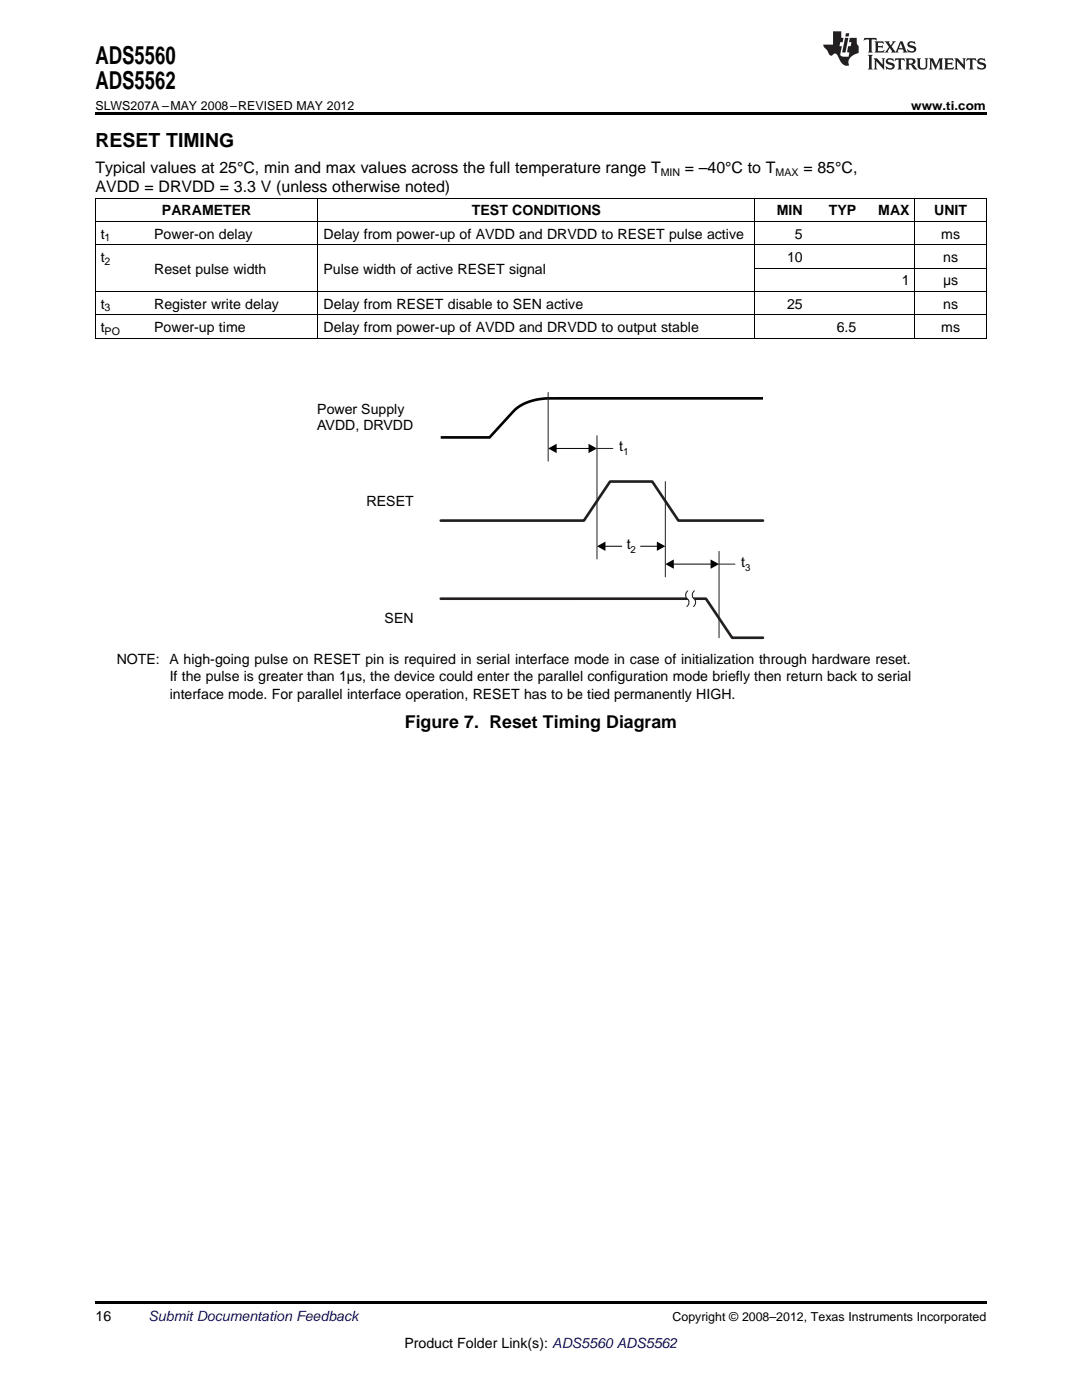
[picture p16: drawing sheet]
<svg xmlns="http://www.w3.org/2000/svg" width="216mm" height="279mm" viewBox="0 0 216 279" stroke-linecap="round" stroke-linejoin="round" font-family="sans-serif">
<defs><g id="words">
<g font-size="4.9">
<text x="19" y="12.8">ADS5560</text>
<text x="19" y="17.8">ADS5562</text>
</g>
<text font-size="3.9" x="19" y="29.3">RESET TIMING</text>
<text font-size="3.5" x="80.8" y="145.3">Figure 7. Reset Timing Diagram</text>
<g font-size="3.2">
<text x="19" y="34.4">Typical values at 25°C, min and max values across the full temperature range T</text>
<text x="136.6" y="34.4">= –40°C to T</text>
<text x="160.3" y="34.4">= 85°C,</text>
<text x="19" y="38.3">AVDD = DRVDD = 3.3 V (unless otherwise noted)</text>
</g>
<g font-size="2.8">
<text x="20.1" y="47.6">t</text>
<text x="30.8" y="47.6">Power-on delay</text>
<text x="32.3" y="43">PARAMETER</text>
<text x="64.6" y="47.6">Delay from power-up of AVDD and DRVDD to RESET pulse active</text>
<text x="94.2" y="43">TEST CONDITIONS</text>
<text x="155" y="43">MIN</text>
<text x="158.6" y="47.6">5</text>
<text x="165.4" y="43">TYP</text>
<text x="175.3" y="43">MAX</text>
<text x="186.4" y="43">UNIT</text>
<text x="187.8" y="47.6">ms</text>
<text x="20.1" y="52.3">t</text>
<text x="157.1" y="52.3">10</text>
<text x="188.2" y="52.3">ns</text>
<text x="30.8" y="54.6">Reset pulse width</text>
<text x="64.6" y="54.6">Pulse width of active RESET signal</text>
<text x="180" y="56.9">1</text>
<text x="188.2" y="56.9">μs</text>
<text x="20.1" y="61.6">t</text>
<text x="30.8" y="61.6">Register write delay</text>
<text x="64.6" y="61.6">Delay from RESET disable to SEN active</text>
<text x="157.1" y="61.6">25</text>
<text x="188.2" y="61.6">ns</text>
<text x="20.1" y="66.3">t</text>
<text x="30.8" y="66.3">Power-up time</text>
<text x="64.6" y="66.3">Delay from power-up of AVDD and DRVDD to output stable</text>
<text x="167" y="66.3">6.5</text>
<text x="187.8" y="66.3">ms</text>
<text x="23.3" y="132.4">NOTE: A high-going pulse on RESET pin is required in serial interface mode in case of initialization through hardware reset.</text>
<text x="33.9" y="136">If the pulse is greater than 1µs, the device could enter the parallel configuration mode briefly then return back to serial</text>
<text x="33.9" y="139.5">interface mode. For parallel interface operation, RESET has to be tied permanently HIGH.</text>
<text x="19" y="263.6">16</text>
<text x="80.7" y="269">Product Folder Link(s): ADS5560 ADS5562</text>
</g>
<g font-size="2.8" fill="#010202">
<text x="63.3" y="82.6">Power Supply</text>
<text x="63.3" y="85.8">AVDD, DRVDD</text>
<text x="123.6" y="90.1">t</text>
<text x="73.2" y="101">RESET</text>
<text x="125.1" y="109.6">t</text>
<text x="147.9" y="113.2">t</text>
<text x="76.7" y="124.4">SEN</text>
</g>
<text font-size="2.8" fill="#0000c8" x="29.6" y="263.6">Submit Documentation Feedback</text>
<g font-size="2.5">
<text x="19" y="21.9">SLWS207A –MAY 2008–REVISED MAY 2012</text>
<text x="181.8" y="21.9">www.ti.com</text>
<text x="134.2" y="263.6">Copyright © 2008–2012, Texas Instruments Incorporated</text>
</g>
<g font-size="2.1">
<text x="131.8" y="35.1">MIN</text>
<text x="154.8" y="35.1">MAX</text>
<text x="20.9" y="48.2">1</text>
<text x="20.9" y="52.8">2</text>
<text x="20.9" y="62.2">3</text>
<text x="20.9" y="66.8">PO</text>
</g>
<g font-size="1.9" fill="#010202">
<text x="124.3" y="90.9">1</text>
<text x="125.8" y="110.4">2</text>
<text x="148.7" y="113.9">3</text>
</g>
</g></defs>
<g fill="#231f20">
<path d="M172.5 7.6l-.1 .5 .4-.2h.6v.1v2.1l-.2 .4h.9l-.2-.4v-2.1l.1-.1h.5l.5 .2-.2-.5zM174.5 8.3l.2 .3v1.5l-.2 .4h1.8l.2-.6a1.04 1.04 0 0 1-1.3 .2v-.7h.6l.3 .2v-.6l-.3 .2h-.6v-.6l.8-.1 .4 .3-.2-.5zM176.5 8.3l.9 1.1-.9 1.1h.8l-.2-.2 .4-.7 .5 .7-.2 .2h1.5l-.2-.2 .2-.4h.9l.1 .4-.2 .2h1l-.3-.3-.7-1.9h-.5l-.9 2-.8-1 .9-1h-.8l.1 .3-.4 .5-.3-.6 .1-.2zM179.7 8.6l.4 1h-.7zM181.3 8.4a.63 .63 0 0 0-.2 .7 .63 .63 0 0 0 .6 .4l.6 .2 .1 .2a.75 .75 0 0 1-.7 .4 .75 .75 0 0 1-.6-.5l.1 .7 .1-.1a1.11 1.11 0 0 0 1.5-.6 1.13 1.13 0 0 0-1.2-.8l-.1-.4a1.04 1.04 0 0 1 1.2 .2l-.2-.5-.2 .1-.4-.2zM173.2 10.9l.2 .4v2.2l-.2 .4h1l-.3-.4v-2.2l.3-.4zM174.3 11.6l.3 .4v1.5l-.3 .4h.8l-.2-.4v-1.3l1.5 1.7v-1.9l.2-.4h-.7l.2 .4v.9l-1.1-1.3zM177 11.8a.62 .62 0 0 0-.2 .7 .62 .62 0 0 0 .6 .4l.6 .1 .1 .3a.76 .76 0 0 1-.7 .3 .76 .76 0 0 1-.7-.4l.2 .7 .1-.1a1.11 1.11 0 0 0 1.5-.6 1.13 1.13 0 0 0-1.2-.8l-.1-.4a1.04 1.04 0 0 1 1.2 .2l-.2-.6-.2 .1-.5-.1zM178.7 11.6l-.2 .6a.61 .61 0 0 1 .8-.3v1.6l-.2 .4h.9l-.2-.4v-1.6a.63 .63 0 0 1 .7 .3l-.1-.6zM180.6 11.6l.3 .4v1.5l-.3 .4h1l-.2-.2-.1-.8 .6 .2a.76 .76 0 0 0 1.2 .7l-1-1a.58 .58 0 0 0 .6-.5 .58 .58 0 0 0-.5-.6zM181.4 11.9h.1a.45 .45 0 0 1 .5 .1 .45 .45 0 0 1 .1 .5l-.8 .2zM182.9 11.6l.2 .2a2.17 2.17 0 0 0 .3 1.9 .99 .99 0 0 0 1.6-.6v-1.1l.2-.4h-.7l.2 .2a1.92 1.92 0 0 1-.2 1.8 .6 .6 0 0 1-.9-.5v-1.1l.2-.4zM185.4 11.6l.2 .4v1.5l-.2 .4h.7l-.2-.4v-1.4l.8 1.8 .8-1.8v1.4l-.2 .4h.9l-.2-.4v-1.5l.2-.4h-.8l-.6 1.5-.6-1.5zM188.4 11.6l.2 .4v1.5l-.2 .4h1.8l.1-.6a1.04 1.04 0 0 1-1.2 .1v-.6h.5l.4 .2v-.6l-.4 .2h-.5v-.7h.8l.3 .3-.1-.6zM190.5 11.6l.2 .4v1.5l-.2 .4h.7l-.2-.4v-1.3l1.5 1.7v-1.9l.2-.4h-.7l.2 .4v.9l-1.1-1.3zM192.9 11.6l-.1 .6a.61 .61 0 0 1 .7-.3l.1 1.6-.3 .4h1l-.3-.4 .1-1.6a.63 .63 0 0 1 .7 .3l-.1-.6zM195.2 11.8a.62 .62 0 0 0-.2 .7 .62 .62 0 0 0 .6 .4l.6 .1 .1 .3a.76 .76 0 0 1-.7 .3 .76 .76 0 0 1-.6-.4l.1 .7 .1-.1a1.11 1.11 0 0 0 1.6-.6 1.13 1.13 0 0 0-1.3-.8l-.1-.4a1.04 1.04 0 0 1 1.2 .2l-.1-.6-.2 .1-.5-.1z"/>
<path d="M166.2 6.3v2.6h-1.9v.4l.8 .9a.91 .91 0 0 0 1 .8 .56 .56 0 0 1 .5-.3 .56 .56 0 0 1 .5 .3l.4 .8a1.53 1.53 0 0 0 1.9 1.2 1.54 1.54 0 0 1 1-2.1l.9-.3v-1.4a1.52 1.52 0 0 1-.4-1.6h-1.3l-.2 .8h.5l-.2 .8h-.5l-.1 1v.2l.4 .1-.2 .8a1.93 1.93 0 0 1-1.6-.3l.3-1.8h-.5l.2-.8h.4l.2-.8h-.4v-1.3zM168.6 7.6l-.6 2.9h.7l.6-2.9zM168.8 6.6l-.1 .7h.6l.2-.7z"/>
</g>
<path d="M152.2 79.5h-41.8a10.5 10.5 0 0 0-7.6 2.3l-5.1 5.5h-9.8" fill="none" stroke="#010202" stroke-width=".53"/>
<path d="M110.9 89.5h6.7" fill="none" stroke="#010202" stroke-width=".2"/>
<g fill="#010202">
<path d="M109.4 89.5l1.7-.9v1.8z"/>
<path d="M117.4 88.6l1.7 .9-1.7 .9z"/>
</g>
<path d="M120.7 109h3.4" fill="none" stroke="#010202" stroke-width=".2"/>
<path d="M119.1 109l1.7-.9v1.8z" fill="#010202"/>
<path d="M127.8 109h3.4" fill="none" stroke="#010202" stroke-width=".2"/>
<path d="M131.1 108.1l1.7 .9-1.7 .9z" fill="#010202"/>
<path d="M134.3 112.6h7.6" fill="none" stroke="#010202" stroke-width=".2"/>
<g fill="#010202">
<path d="M132.8 112.6l1.6-.9v1.8z"/>
<path d="M141.8 111.7l1.7 .9-1.7 .9z"/>
</g>
<path d="M109.4 78.3v13.7M119.1 87v24.6M119.1 89.5h3.2M132.8 96.1v19M143.5 110v17.3M143.5 112.6h3.2" fill="none" stroke="#231f20" stroke-width=".2"/>
<path d="M87.9 103.9h28.6l5.2-7.8h8.4l5.3 7.8h16.8M87.9 119.5h53l5.2 7.8h6.1" fill="none" stroke="#231f20" stroke-width=".53"/>
<path d="M137.2 117.9h1.4a1.09 1.09 0 0 0 .1 1.8 1.04 1.04 0 0 1-.3 1.4h-1.4a1.09 1.09 0 0 0-.1-1.8 1.05 1.05 0 0 1 .3-1.4z" fill-rule="evenodd" fill="#fff"/>
<path d="M137.2 117.9a1.09 1.09 0 0 0 .2 1.8 1.04 1.04 0 0 1-.4 1.4M138.6 117.9a1.09 1.09 0 0 0 .1 1.8 1.04 1.04 0 0 1-.3 1.4" fill="none" stroke="#231f20" stroke-width=".2"/>
<path d="M19 22.5h177.8v.5h-177.8zM19 259.7h177.8v.5h-177.8z" fill="#000"/>
<path d="M19 39.5h177.8M19.1 39.6v27.9M63.4 39.6v27.9M150.5 39.6v27.9M182.5 39.6v27.9M196.8 39.6v27.9M19 58.2h177.8M19 48.8h177.8M19 44.2h177.8M150.6 53.5h46.2M19 67.5h177.8M19 62.8h177.8" fill="none" stroke="#000" stroke-width=".2"/>
<use href="#words"/>
</svg>
